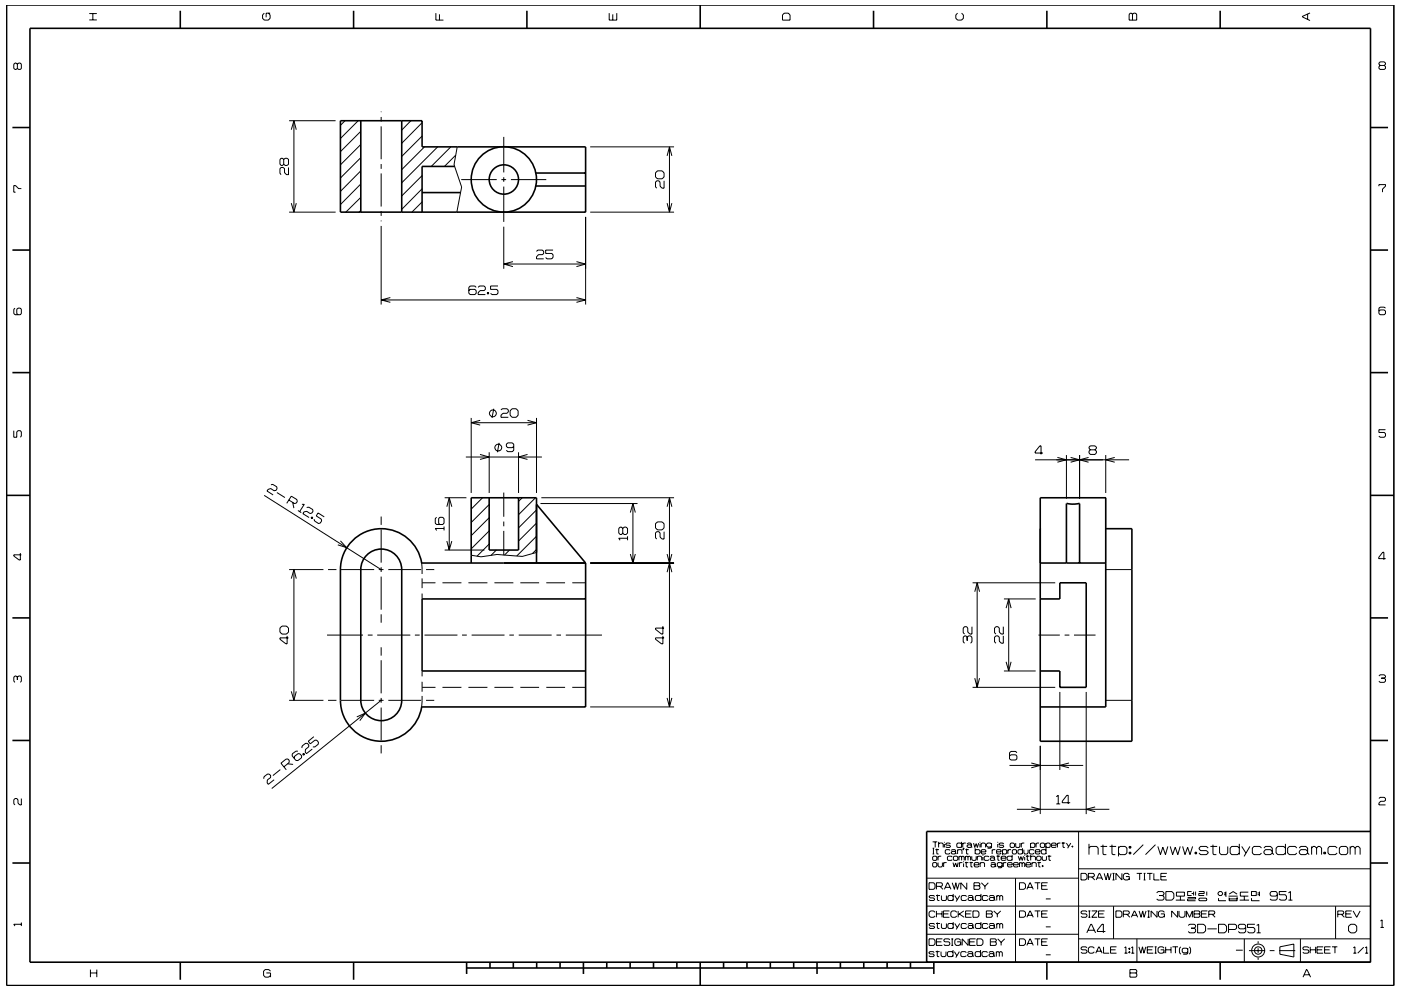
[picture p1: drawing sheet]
<svg xmlns="http://www.w3.org/2000/svg" width="297mm" height="210mm" viewBox="0 0 297 210" stroke-linecap="round" stroke-linejoin="round" font-family="sans-serif">
<g fill="none" stroke="#000" stroke-width=".21">
<path d="M3.7 13.6l-.3-.2h-.2l-.3 .2v.9l.3 .2 .5-.2M3.7 13.6l.2-.2h.4l.2 .2v.9l-.2 .2h-.4l-.2-.2M3.7 13.6v.9M18.9 4.2h1.6M18.9 2.9h1.6M19.7 2.9v1.3M56 2.8l-.3 .4v.7l.3 .4h.9l.4-.4v-.7l-.4-.4M57.3 2.8h-.9v.9M92.4 2.8v1.5h1.6M93.2 3v1.3M129.2 2.8v1.5h1.6v-1.5M129.9 3v1.3"/>
<path d="M166.3 2.8h.8l.4 .4v1.1h-1.6v-1.1zM203 2.8l-.4 .4v.7l.4 .4h.9l.4-.4v-.7l-.4-.4M239.6 2.8h.3l.2 .2 .3-.2h.3l.3 .2v1.3h-1.6v-1.3zM240.1 3v1.3M277.2 3v1.1M277.7 2.7l-1.6 .8v.1l1.6 .8M292.6 13.9l-.2-.3v-.2l.2-.3h.9l.2 .3v.2l-.2 .3M292.6 13.9l-.2 .2v.4l.2 .2h.9l.2-.2v-.4l-.2-.2M292.6 13.9h.9M60.2 33.8l-.3-.2h-.3l-.2 .2v1l.2 .3h.3l.3-.3M60.2 33.8l.2-.2h.5l.3 .2v1l-.3 .3h-.5l-.2-.3M60.2 33.8v1"/>
<path d="M61.2 35.5v1.5h-.5l-.4-.4v-.8l-.3-.3h-.4l-.2 .3v1l.2 .2M61.3 25.6h9.9M61.8 27.5l.5-1.9 .5 1.9M62.3 25.6v19.4M73.1 25.6l-.9 1M75.9 25.6l-3.7 3.8M76.5 39l-4.3 4.4M76.5 36.2l-4.3 4.4M76.5 33.4l-4.3 4.4M76.5 30.6l-4.3 4.4M76.5 27.9l-4.3 4.3M80.8 23.7v.1"/>
<path d="M80.8 24.8v1M80.8 26.8v7M80.8 34.8v1M80.8 36.8v7M87.1 25.6l-1.9 2M89.5 37.2l-4.3 4.4M89.5 28.9l-4.3 4.3M89.5 26l-4.3 4.4M90 31.2l-4.8 4.8M92.8 31.2l-7.6 7.6M95.6 31.2l-4.2 4.1M96.6 32.9l-2.4 2.4"/>
<path d="M96.9 31.2l-.6 3.7 1.6 4.8M97.8 38.1h7.5M97.9 39.7l-1 5.3M106.3 38.1h1M106.8 29v7.6M106.8 37.6v1M106.8 39.6v7.5M108.3 38.1h7.5M125.1 31.2h17.8M139.4 36.2h1l.4 .5v.8l-.4 .4h-1l-.4-.4v-.8zM140.8 38.4v1.5h-.4l-.5-.4v-.9l-.2-.2h-.5l-.2 .2v1l.2 .3M141.4 33.1l.5-1.9 .6 1.9"/>
<path d="M141.9 31.2v13.8M292.4 39.5v-.3h1.3v.3l-.6 .6v.7M4.5 40h-.6l-.6-.6h-.4v1.4h.4M61.3 45h9.9M61.8 43.1l.5 1.9 .5-1.9M76.5 44.7l-.4 .3M76.5 41.9l-3.2 3.1M80.8 44.8v1M80.8 46.8v.1M80.8 47.9v16.7M89.5 42.8l-2.2 2.2M89.5 40l-4.3 4.4"/>
<path d="M106.8 48.1v8.9M106.8 56h17.4M108.8 55.5l-2 .5 2 .6M113.7 53.3l.3-.3h1l.3 .3v.5l-.3 .2h-.8l-.5 .5v.4h1.6M117.3 53h-1.6v.8h1.3l.3 .2v.6l-.3 .3h-1.1l-.2-.3M122.2 55.5l2 .5-2 .6M124.2 46v18.6M125.1 45h17.8M141.4 43.1l.5 1.9 .5-1.9M3.2 65.4l-.3 .2v.9l.3 .3h1.1l.2-.3v-.9l-.2-.2h-.5l-.2 .2v.9l.2 .3M80.8 63.6h43.4M82.8 63.1l-2 .5 2 .5"/>
<path d="M101 61l-.3-.3h-1l-.3 .3v1.2l.3 .3h1l.3-.3v-.6l-.3-.2h-1l-.3 .2M101.4 61l.2-.3h1.1l.2 .3v.4l-.2 .2h-.9l-.4 .5v.4h1.5M103.3 62.1h.3v.2h-.3zM103.5 62.1v.2M105.6 60.7h-1.6v.7h1.3l.3 .2v.6l-.3 .3h-1l-.3-.3M122.2 63.1l2 .5-2 .5M293.7 65.4l-.2-.3h-.9l-.2 .3v1.1l.2 .3h.9l.2-.3v-.5l-.2-.3h-.9l-.2 .3M2.9 91.3v1.4h.7v-1.1l.2-.3h.5l.2 .3v.9l-.2 .2M98.8 96.9h16.1M99.9 88.6v16M99.9 89.7h13.8M101.8 96.4l1.9 .5-1.9 .5"/>
<path d="M101.8 89.2l-1.9 .5 1.9 .5M103.7 95.9v8.7M104.7 86.7l-.4 1.9M105.8 93.9l-.3 2M106.2 86.9l.3-.2h1l.3 .2v.5l-.3 .3h-.9l-.4 .4v.4h1.6M108.2 87.1l.4-.4h.8l.5 .4v1l-.5 .4h-.8l-.4-.4zM108.9 94.7l-.3 .2h-.9l-.3-.2v-.5l.3-.3h.9l.3 .3v1.3l-.3 .3h-.9l-.3-.3M109.9 95.9v8.7M111.8 96.4l-1.9 .5 1.9 .5M111.8 89.2l1.9 .5-1.9 .5M113.7 88.6v16M219.5 97.5h19.9"/>
<path d="M221.1 96.1h-1.6v-.3l1-1.2h.2v1.8M224.2 97l1.9 .5-1.9 .5M226.1 96.5v9.3M227 97l1.9 .5-1.9 .5M228.9 96.5v9.3M230.8 97l-1.9 .5 1.9 .5M231.2 95.4l-.3-.3v-.3l.3-.2h1l.3 .2v.3l-.3 .3M231.2 95.4l-.3 .3v.4l.3 .3h1l.3-.3v-.4l-.3-.3M231.2 95.4h1M234.4 96.5v8.1M236.3 97l-1.9 .5 1.9 .5M293.7 91.1h-1.3v.6h1.1l.2 .3v.5l-.2 .2h-.9l-.2-.2"/>
<path d="M4.3 117.3v1.5h-.2l-1.2-.9v-.2h1.6M56 105.1l24.8 15.7M57.4 102.8l.4-.1 .9 .5 .1 .4-.3 .4-.4 .1-.7-.5-.5 .2-.3 .3 1.3 .9M58.7 104.5l1.7 1M61.2 106l1.2 .8 .4-.1 .2-.3-.1-.4-1.1-.8-1 1.6M62.1 106.6l.2 1.2M63.2 108.3l.7 .4M64 107h.5l-1 1.5M65 107.6h.4l.9 .5 .1 .3-.3 .4-.4 .1-.7-.5-.6 .2-.2 .4 1.3 .8M66.1 109.6l.2 .2-.1 .2-.2-.1zM66.2 109.7l-.1 .2M68.7 109.6l-1.3-.8-.3 .6 1 .7 .1 .4-.3 .4-.4 .1-.8-.5-.1-.4"/>
<path d="M72.2 114.7l1.3 1.5-1.9-.6M80.8 109.6v1.7M80.8 112.3v7M89.4 119.4l.1 2.3M92.6 109.7l-.3 .3v1l.3 .2h1.2l.3-.2v-1l-.3-.3h-.5l-.3 .3v1l.3 .2M94.1 112.1h-1.8l.3 .4M94.1 111.7v.8M94.3 116.7h8.4M94.3 105.6h4.6M94.7 107.5l.5-1.9 .6 1.9M94.7 114.8l.5 1.9 .6-1.9M95.2 105.6v11.1"/>
<path d="M102.3 105.6l-2.4 2.4M103.7 112.6l-3.8 3.8M103.7 109.8l-3.8 3.8M103.7 107l-3.8 3.8M103.7 115.4l-2.6 2.6M105.2 116.7l-1.1 1.1M106.8 104.5v5.1M106.8 110.6v1M106.8 112.6v5.2M108 116.7l-1 1M110.7 105.6l-.8 .7M113.5 105.6l-3.6 3.6"/>
<path d="M113.7 111l-3.8 3.8M113.7 116.5l-.8 .9M113.7 113.7l-4.1 4.2M113.7 117.2l-3 .8-5.3-.4-3.4 .5-2.1-.3M113.7 108.2l-3.8 3.8M114.6 106.8h20.6M114.8 105.6h28.1M125.1 119.4h17.8M132 112.1l.3-.3h.5l.3 .3v1l-.3 .3h-.5l-.3-.3M132 112.1l-.2-.3h-.3l-.3 .3v1l.3 .3h.3l.2-.3M132 112.1v1M133.1 114.2h-1.9l.3 .4"/>
<path d="M133.1 113.7v.9M133.6 108.7l.6-1.9 .5 1.9M133.6 117.5l.6 1.9 .5-1.9M134.2 106.8v12.6M139 111.1l.4-.4h1l.4 .4v.9l-.4 .4h-1l-.4-.4zM140.8 112.8v1.5h-.4l-.5-.4v-.9l-.2-.2h-.5l-.2 .2v1l.2 .3M141.4 117.5l.5 1.9 .5-1.9M141.4 107.5l.5-1.9 .6 1.9M141.9 105.6v44.3M293.8 118.5h-1.5v-.3l.9-1.1h.2v1.6M59.3 133.2l.5-.4h.9l.5 .4v.9l-.5 .4h-.9l-.5-.4zM60.9 134.9v1.7h-.3l-1.3-1v-.3h1.9"/>
<path d="M61.3 120.8h7.3M61.8 122.7l.5-1.9 .5 1.9M62.3 120.8v27.7M69.3 134.7h7.7M69.6 120.8h1.7M72.3 120.8h7M78 134.7h1M80 134.7h7M80.3 120.8h1M80.8 120.3v1M80.8 122.3v7M80.8 130.3v1.8"/>
<path d="M80.8 137.3v1.8M82.3 120.8h7M88 134.7h1M89.5 122.7v2M89.5 125.9v1.1M89.5 123.6h2.8M90 134.7h7M90.3 120.8h1.8M93.8 123.6h4M98 134.7h1M99.3 123.6h4M100 134.7h7"/>
<path d="M104.8 123.6h4M108 134.7h1M110 134.7h7M110.3 123.6h4M115.8 123.6h4M118 134.7h.9M120 134.7h7.6M121.3 123.6h2.9M140.5 134.9v1.7h-.2l-1.3-1v-.3h1.8M140.5 132.8v1.7h-.2l-1.3-1v-.3h1.8M141.4 121.4l.5-2 .6 2M205.1 135.2l-.3-.3h-.3l-.3 .3v.9l.3 .3"/>
<path d="M205.1 135.2l.3-.3h.4l.3 .3v.9l-.3 .3M205.1 135.2v.7M206.1 132.9v1.6h-.4l-.5-.4v-.9l-.3-.3h-.4l-.3 .3v1l.3 .3M206.2 123.6h17.5M206.7 125.5l.5-1.9 .5 1.9M207.2 123.6v22.2M212.7 132.9v1.6h-.4l-.4-.4v-.9l-.3-.3h-.4l-.3 .3v1l.3 .3M212.7 134.9v1.5h-.4l-.4-.4v-.8l-.3-.3h-.4l-.3 .3v.9l.3 .3M212.9 127h6.7M213.3 129l.6-2 .5 2M213.9 127v15.3M220.2 134.7h4.5"/>
<path d="M225.7 134.7h1M227.7 134.7h4.6M234.4 120.8h5.6M3.7 143.6l-.3-.2h-.2l-.3 .2v.9l.3 .2M3.7 143.6l.2-.2h.4l.2 .2v.9l-.2 .2M3.7 143.6v.6M61.3 148.5h7.3M61.8 146.6l.5 1.9 .5-1.9M63.2 159.3h-.4l-.8 .6-.1 .4 .8 1h.5l.7-.6 .1-.4-.4-.4-.4-.1-.8 .6v.5M64 158.7v-.5l.8-.6 .4 .1 .3 .3-.1 .4-.6 .6-.1 .5 .3 .3 1.2-.9M64.2 160l.2-.2 .2 .2-.3 .2zM64.3 159.9l.2 .2"/>
<path d="M66.5 156.2l-1.1 1 .4 .6 1-.8h.4l.3 .4v.5l-.8 .6-.4-.1M69.6 148.5h1.7M72.3 148.5h7M75.6 152.1l1.9-.8-1.2 1.6M80.3 148.5h1M80.8 140v7.1M80.8 148v1M80.8 150.1v6.9M80.8 158.1v1.7M80.8 148.5l-23.2 18.7M82.3 148.5h7M89.5 147.6l-.1 2.3"/>
<path d="M89.5 142.3v1.2M89.5 144.6v2.1M89.5 145.8h2.8M90.3 148.5h1.8M93.8 145.8h4M99.3 145.8h4M104.8 145.8h4M110.3 145.8h4M115.8 145.8h4M121.3 145.8h2.9M125.1 149.9h17.8M141.4 148l.5 1.9 .5-1.9"/>
<path d="M206.2 145.8h17.5M206.7 143.8l.5 2 .5-2M212.9 142.3h6.7M213.3 140.4l.6 1.9 .5-1.9M215.6 159.7l-.2-.3h-1.1l-.3 .3v1.2l.3 .3h1.1l.2-.3v-.5l-.2-.3h-1.1l-.3 .3M220.6 158.2v14.5M224.7 146.8v16.5M230.3 146.8v25.9M234.4 148.5h5.6M292.4 143.4l.2-.3h.9l.2 .3v.2l-.2 .2M292.9 143.8h.6M293.5 143.8l.2 .3v.4l-.2 .2h-.9l-.2-.2"/>
<path d="M4.5 169.4v1.3h-.3l-.4-.4v-.7l-.2-.2h-.4l-.3 .2v.9l.3 .2M55.9 165.2l.1-.4 .7-.6h.4l.3 .3v.4l-.7 .5-.1 .7 .3 .3 1.2-1M59.4 163.2l-1.5 1.3M60.2 162.6l1.1-.8v-.5l-.2-.3h-.4l-1.1 .9 1.1 1.4M61 162l1.1 .1M197.7 178.6h1M197.7 179.9h.4M197.9 179.9v1.2M198.3 178.6v1.1M198.6 180v1.1h.4M199 179l.2-.2h.6l.2 .2v.7M199 178.6v1.1"/>
<path d="M200.2 178.6v.1M200.2 179v.7M201.5 179l-.2-.2h-.6l-.2 .3 .2 .2h.6l.2 .3-.2 .1h-.6l-.2-.1M203.9 179l-.2-.2h-.7l-.1 .2v.6l.1 .1h.7l.2-.1M203.9 178.6v1.1M204.1 178.8v.9M204.2 179.9h.2l-.2 .4zM204.3 179.9l-.1 .4M204.8 178.8h-.5l-.2 .2M204.9 180v1.1h.4M205 179l.2-.2h.6l.2 .2v.6M206 179.4l-.2-.2h-.6l-.2 .2 .2 .3h.6l.2-.1"/>
<path d="M206 179.6l.1 .1M206.4 178.8l.3 .9 .3-.8 .2 .8 .3-.9M206.8 179.9v1.2M207.8 178.6v.1M207.8 179v.7M208 179l.2-.2h.5l.3 .2v.7M208 178.8v.9M210.2 179l-.2-.2h-.6l-.2 .2v.4l.2 .3h.6l.2-.3M210.2 178.8v.9l-.2 .2h-.6M211.5 178.6v.1M211.5 179v.7M212.8 179l-.2-.2h-.6l-.2 .3 .2 .2h.6l.2 .3-.2 .1h-.6l-.2-.1"/>
<path d="M214 162.3h15.7M214.3 178.8h.6l.2 .2v.6l-.2 .1h-.6l-.1-.1v-.6zM215.3 178.8v.8l.2 .1h.6l.1-.1v-.8M215.6 171.7h19.6M216.5 178.8v.9M216.8 179.9v1.2M217.2 178.8h-.5l-.2 .2M218.5 179l.2-.2h.5l.2 .2v.6l-.2 .1h-.5l-.2-.1M218.5 178.8v1.1M218.7 161.8l1.9 .5-1.9 .5M218.7 171.2l1.9 .5-1.9 .5M219.7 178.8v.9"/>
<path d="M220.3 178.8h-.5l-.1 .2M220.6 179l.2-.2h.5l.2 .2v.6l-.2 .1h-.5l-.2-.1zM221.7 179l.3-.2h.5l.2 .2v.6l-.2 .1h-.5l-.3-.1M221.7 178.8v1.1M221.8 179.9v1.2M222.9 179.3h1l-.1-.5h-.7l-.2 .2v.6l.2 .1h.7l.1-.1M223.9 169l.5-.3v1.8M223.9 170.5h.9M224.2 178.8v.9M224.8 178.8h-.4l-.2 .2M225.1 178.8h.7M225.4 178.6v1.1h.4"/>
<path d="M226.1 178.8l.5 .8M226.7 161.8l-2 .5 2 .5M226.9 170.3h-1.7v-.3l1-1.3h.3v1.8M227 178.8l-.6 1.1M227.3 179.4h.2v.3h-.2zM227.4 179.4v.3M228.7 176.4v27.7M230.9 179.9l.3-.4h1.3l.3 .4v1.4M230.9 179v2.3M232.2 171.2l-1.9 .5 1.9 .5M233.3 179.5h1.4M233.8 179.2v1.9l.2 .2h.6"/>
<path d="M235.2 179.5h1.4M235.8 179.2v1.9l.2 .2h.5M237.1 179.9l.4-.4h1l.4 .4v1l-.4 .4h-1l-.4-.4M237.1 179.5v2.1M239.4 179.5h.4v.4h-.4zM239.6 179.5v.4M242.4 179.2l-2.1 2.1M245 179.2l-2.1 2.1M245.5 179.5l.5 1.8 .5-1.6 .6 1.6 .5-1.8M248.1 179.5l.5 1.8 .6-1.6 .5 1.6 .5-1.8M250.7 179.5l.5 1.8 .6-1.6 .5 1.6 .6-1.8M256.2 179.9l-.4-.4h-1.2l-.4 .4 .4 .5h1.2l.4 .5-.4 .4h-1.2l-.4-.4"/>
<path d="M256.6 179.5h1.5M257.2 179.2v1.9l.1 .2h.6M258.6 179.5v1.4l.3 .4h1.1l.3-.4v-1.4M262.8 179.9l-.4-.4h-1.2l-.4 .4v1l.4 .4h1.2l.4-.4M262.8 179v2.3M263.3 179.5l.9 1.4M265 179.5l-1.2 2.1M267.5 179.9l-.4-.4h-1.2l-.4 .4v1l.4 .4h1.2l.4-.4M268 179.9l.3-.4h1.1l.3 .4v1M272.5 179.9l-.3-.4h-1.3l-.3 .4v1l.3 .4h1.3l.3-.4M272.5 179v2.3M274.9 179.9l-.3-.4h-1.2l-.4 .4v1l.4 .4h1.2l.3-.4"/>
<path d="M275.5 179.9l.3-.4h1.1l.3 .4v1M278.1 179.9l.3-.4h.4l.3 .4M278.1 179.5v1.8M279.1 179.9l.4-.4h.3l.4 .4v1.4M279.1 179.9v1.4M283.5 179.9l-.4-.4h-1.2l-.3 .4v1l.3 .4h1.2l.4-.4M284 179.9l.3-.4h1.1l.3 .4v1l-.3 .4h-1.1l-.3-.4zM286.3 179.9l.3-.4h.3l.4 .4M286.3 179.5v1.8M287.3 179.9l.4-.4h.3l.4 .4v1.4M287.3 179.9v1.4M292.4 169.4l.2-.3h.9l.2 .3v.3l-.2 .3h-.8l-.3 .3v.4h1.3"/>
<path d="M4.5 195.7v.7M4.5 196h-1.6l.3 .4M196.5 198.2h32.2M196.5 192.2h94.1M196.6 186.3h32.1M197 199.1h.9l.3 .4v.7l-.3 .3h-.9zM197 187.2h.9l.3 .4v.7l-.3 .3h-.9zM197.7 181.1h.4M197.7 181.8l.2-.2h.6l.1 .2v.5l-.1 .2h-.6l-.2-.2zM197.7 183.1l.2-.1h.6l.1 .1v.6l-.1 .2h-.6l-.2-.2zM198.2 190.2l-.2-.3h-.8l-.2 .3 .2 .3h.8l.2 .3-.2 .2h-.8l-.2-.2M198.2 196.1l-.2-.2h-.8l-.2 .2 .2 .3h.8l.2 .2-.2 .3h-.8l-.2-.2"/>
<path d="M198.2 193.5l-.2-.3h-.7l-.3 .3v.8l.3 .3h.7l.2-.3M198.3 180.2h.8M198.5 189.9h.8M198.5 195.9h.8M198.5 188h1.1l.2-.2v-.4l-.2-.2h-1.1v1.4M198.5 199.8h1.1M198.5 193.2v1.4M198.5 193.8h1.2M198.7 189.7v1.2l.5 .1M198.7 195.7v1.1l.5 .1M198.9 183v.7l.2 .2h.5l.2-.2v-.7M198.9 181.6v.9"/>
<path d="M199.3 188l.6 .6M199.6 181.6h-.5l-.2 .2M199.6 189.9v.9l.2 .2h.6l.3-.2v-.9M199.6 195.9v.8l.2 .2h.6l.3-.2v-.8M199.7 193.2v1.4M199.8 199.1h-1.3v1.4h1.3M200 193.8h1.1M200.1 183v.9M200.2 188.6l.7-1.4h.1l.6 1.4M200.4 188.2h1M200.7 183h-.5l-.1 .1M201.3 193.2h-1.3v1.4h1.3"/>
<path d="M201.4 199.3l-.2-.2h-.9l-.2 .5 .2 .2h.9l.2 .2v.3l-.2 .2h-.9l-.2-.2M201.4 180.4l-.1-.2h-.7l-.2 .2v.5l.2 .2h.7l.1-.2M201.7 180.4l.2-.2h.5l.2 .2v.5M201.7 199.1h.4M201.9 199.1v1.4M201.9 187.2l.5 1.4 .2-1.4 .4 1.4 .4-1.4M201.9 181.8l-.2-.2h-.7l-.1 .2v.5l.1 .2h.7l.2-.2M202.1 183l.2 .9 .3-.9 .3 .9 .3-.9M202.1 190.2l-.2-.3h-.7l-.2 .3v.6l.2 .2h.7l.2-.2M202.1 196.1l-.2-.2h-.7l-.2 .2v.6l.2 .2h.7l.2-.2M202.1 189.6v1.4M202.1 195.6v1.3"/>
<path d="M202.1 181.8l.2-.2h.6l.2 .2v.5l-.2 .2h-.6l-.2-.2zM202.4 189.9l.5 .9M202.4 195.9l.5 .8M202.6 180.8l-.2-.2h-.5l-.2 .2 .2 .3h.5l.2-.2M202.6 180.9l.2 .2M202.9 193.5l-.3-.3h-.7l-.3 .3v.8l.3 .3h.7l.3-.3M202.9 199.8h.8v.7M203 180.4l.2-.2h.6l.2 .2v.7M203 180.2v.9M203.2 193.2v1.4M203.3 181.8l.2-.2 .4 .2M203.3 181.6v.9"/>
<path d="M203.4 193.8l1 .8M203.4 183v.9M203.5 189.9l-.8 1.3M203.5 195.9l-.8 1.2M203.7 199.5l-.3-.4h-.7l-.3 .4v.7l.3 .3h.7l.3-.3M203.9 181.8v.7M203.9 181.8l.1-.2 .4 .2v.7M204 183h-.4l-.2 .1M204.3 182.7v.2M204.3 183.1v.8M204.3 193.2l-1.1 .8M204.6 183h.7"/>
<path d="M204.7 180.2h.7M204.7 181.6v.9M204.7 181.8l.1-.2 .4 .2M204.7 193.8h1.1M204.8 182.8v1l.4 .1M204.9 190.2l-.2-.3h-.7l-.2 .3v.6l.2 .2h.7l.2-.2M204.9 196.1l-.2-.2h-.7l-.2 .2v.6l.2 .2h.7l.2-.2M205 187.2v1.4l-1.3-1.4v1.4M205.2 190.2l.2-.3h.7l.2 .3v.6M205.2 196.1l.2-.2h.7l.2 .2v.6M205.2 181.8v.7M205.2 181.8l.2-.2 .4 .2v.7"/>
<path d="M205.3 199.1v1.4l-1.3-1.4v1.4M205.6 183h.7M205.6 199.8h1M205.9 182.8v1l.3 .1M206 193.2h-1.3v1.4h1.3M206 181.6v.7l.2 .2h.6l.2-.2v-.7M206.3 193.2h1l.3 .3v.8l-.3 .3h-1zM206.3 190.6l-.2-.2h-.7l-.2 .2 .2 .4h.7l.2-.2M206.3 196.5l-.2-.2h-.7l-.2 .2 .2 .4h.7l.2-.2M206.3 190.8l.2 .2M206.3 196.7l.2 .2M206.5 187.2h1.1l.2 .2-.2 .5 .2 .2v.3l-.2 .2h-1.1z"/>
<path d="M206.5 187.9h1.1M206.5 183.4h1.1l-.2-.4h-.7l-.2 .1v.6l.2 .2h.7l.2-.2M206.8 180.4l.1-.2h.7l.2 .2v.5l-.2 .2h-.7l-.1-.2M206.8 199.1h-1.2v1.4h1.2M207.1 199.1h1l.3 .4v.7l-.3 .3h-1zM207.2 181.8l.2-.2h.5l.2 .2v.7M207.2 181.6v.9M207.8 183.1l.2-.1h.6l.1 .1v.8M207.8 183v.9M208 190.2l-.2-.3h-.8l-.2 .3v.6l.2 .2h.8l.2-.2M208 196.1l-.2-.2h-.8l-.2 .2v.6l.2 .2h.8l.2-.2M208 189.6v1.4"/>
<path d="M208 195.6v1.3M208 180.7h1v-.3l-.2-.2h-.6l-.2 .2v.5l.2 .2h.6l.2-.2M208.1 187.2l.7 .8M208.4 181.3v.2M208.4 181.8v.7M208.8 188v.6M209.1 193.2h1.1l.2 .2-.2 .4 .2 .2v.3l-.2 .3h-1.1zM209.1 193.8h1.1M209.5 190.2l-.3-.3h-.7l-.2 .3v.6l.2 .2h.7l.3-.2M209.5 196.1l-.3-.2h-.7l-.2 .2v.6l.2 .2h.7l.3-.2M209.5 187.2l-.7 .8M209.7 181.8l-.2-.2h-.7l-.1 .2v.5l.1 .2h.7l.2-.2"/>
<path d="M209.7 190.2l.3-.3h.6l.2 .3v.6M209.7 196.1l.3-.2h.6l.2 .2v.6M209.9 181.8l.2-.2h.5l.3 .2v.5M210 199.1h1l.2 .2-.2 .5 .2 .2v.3l-.2 .2h-1zM210 199.8h1M210.1 183.1l.2-.1h.5l.2 .1v.6M210.4 180.2v.9M210.7 193.2l.8 .7M210.8 190.6l-.2-.2h-.6l-.3 .2v.2l.3 .2h.6l.2-.2M210.8 196.5l-.2-.2h-.6l-.3 .2v.2l.3 .2h.6l.2-.2M210.8 190.8l.2 .2M210.8 196.7l.2 .2"/>
<path d="M210.9 182.2l-.3-.3h-.5l-.2 .3 .2 .3h.5l.3-.2M210.9 182.3l.1 .2M211 183.5l-.2-.2h-.5l-.2 .2 .2 .4h.5l.2-.2M211 183.7l.2 .2M211 180.2h-.4l-.2 .2M211.3 181.6h.7M211.3 180.7h1l-.2-.5h-.6l-.2 .2v.5l.2 .2h.6l.2-.2M211.3 190.2l.2-.3 .5 .3M211.3 189.9v1.1M211.3 195.9v1M211.3 196.1l.2-.2 .5 .2M211.5 193.9v.7"/>
<path d="M211.5 199.1l.8 .8M211.6 181.4v1l.3 .1M212 190.2l.2-.3 .4 .3v.8M212 190.2v.8M212 196.1v.8M212 196.1l.2-.2 .4 .2v.8M212.2 193.2l-.7 .7M212.3 182h1v-.2l-.2-.2h-.6l-.2 .2v.5l.2 .2h.6l.2-.2M212.3 199.9v.6M212.5 183.1l-.2-.1h-.7l-.2 .1v.5l.2 .2h.7l.2-.2M212.5 183v.9l-.2 .2h-.7M212.6 180.4l.1-.2h.6l.1 .2v.5l-.1 .2h-.6l-.1-.2"/>
<path d="M212.6 180.2v1.1M212.7 183v.9M213 199.1l-.7 .8M213.4 183h-.5l-.2 .1M213.6 183.4h1l-.1-.4h-.7l-.2 .1v.6l.2 .2h.7l.1-.2M213.7 180.2v.9M214.4 180.2h-.5l-.2 .2M214.6 181.8l-.2-.2h-.7l-.2 .2v.5l.2 .2h.7l.2-.2M214.6 181.3v1.2M214.6 180.4l.2-.2h.5l.2 .2v.5l-.2 .2h-.5l-.2-.2zM214.9 183.4h1l-.2-.4h-.6l-.2 .1v.6l.2 .2h.6l.2-.2M215.3 186.3v17.8"/>
<path d="M215.9 181.6l.3 .9 .2-.8 .3 .8 .3-.9M216.2 183v.9M216.2 183.1l.2-.1 .3 .1M216.2 199.1h.9l.3 .4v.7l-.3 .3h-.9zM216.2 187.2h.9l.3 .4v.7l-.3 .3h-.9zM216.2 193.2h.9l.3 .3v.8l-.3 .3h-.9zM216.7 183.1l.2-.1 .4 .1v.8M216.7 183.1v.8M216.8 180.4l-.2-.2h-.6l-.2 .2v.5l.2 .2h.6l.2-.2M217.1 180.2v.7l.2 .2h.5l.2-.2v-.7M217.3 181.3v.2M217.3 181.8v.7"/>
<path d="M217.5 183.4h1l-.1-.4h-.7l-.2 .1v.6l.2 .2h.7l.1-.2M217.5 181.6h.8M217.7 194.6l.7-1.4 .7 1.4M217.7 188.6l.7-1.4 .7 1.4M217.8 181.4v1l.4 .1M217.9 194.1h1M217.9 188.2h1M218.5 181.8l.2-.2h.6l.2 .2v.7M218.5 181.3v1.2M218.8 183.1l.2-.1h.5l.2 .1v.8M218.8 183v.9M219.2 180.4l-.1-.2h-.7l-.2 .2v.5l.2 .2h.7l.1-.2"/>
<path d="M219.4 199.1h1.2M219.4 193.2h1.2M219.4 187.2h1.2M219.5 180.7h1l-.2-.5h-.6l-.2 .2v.5l.2 .2h.6l.2-.2M219.8 181.8l.2-.2h.5l.2 .2v.5l-.2 .2h-.5l-.2-.2zM220 183h.7M220 187.2v1.4M220 193.2v1.4M220 199.1v1.4M220.3 182.8v1l.3 .1M220.8 199.8h1.1M220.8 193.8h1.1"/>
<path d="M220.8 187.9h1.1M221 183.6h.1v.2h-.1zM221 181.6v.7l.1 .2h.6l.2-.2v-.7M221.1 183.6v.2M221.7 196.6h1.1M221.7 190.7h1.1M221.8 180.4l-.2-.2h-.6l-.2 .2v.5l.2 .2h.6l.2-.2M222.1 199.1h-1.3v1.4h1.3M222.1 187.2h-1.3v1.4h1.3M222.1 193.2h-1.3v1.4h1.3M222.1 181.6h.8M222.4 181.4v1l.4 .1"/>
<path d="M228.7 199.1h61.9M228.7 184.3h61.9M229.2 185.2h.9l.4 .4v.7l-.4 .3h-.9zM230.4 197.9l.9-1.9h.1l.9 1.9M230.5 193.4l-.2-.2h-.9l-.2 .2 .2 .4h.9l.2 .2v.3l-.2 .3h-.9l-.2-.3M230.7 197.3h1.3M230.8 186h1l.2-.2v-.3l-.2-.3h-1v1.4M230.8 193.2h.4M230.8 194.6h.4M231 193.2v1.4M231.5 186l.6 .6M231.5 193.2h1.1l-1.1 1.4h1.1"/>
<path d="M232.4 186.6l.6-1.4h.2l.6 1.4M232.6 186.2h1M232.9 193.8h1.1M234.1 185.2l.4 1.4 .4-1.4 .3 1.4 .4-1.4M234.2 193.2h-1.3v1.4h1.3M234.4 197.6h-1.7v-.3l.9-1.3h.3v1.9M235.9 185.2h.4M235.9 186.6h.4M236.1 185.2v1.4M236.1 192.2v6.9M236.6 193.2h1l.3 .3v.8l-.3 .3h-1zM237.9 185.2v1.4l-1.3-1.4v1.4"/>
<path d="M238.2 193.9h1l.2-.2v-.3l-.2-.2h-1v1.4M238.7 185.9h.7v.7M238.9 193.9l.7 .7M239.4 180.8h.4v.3h-.4zM239.4 185.6l-.3-.4h-.6l-.3 .4v.7l.3 .3h.6l.3-.3M239.6 180.8v.3M239.9 194.6l.6-1.4 .7 1.4M240.1 194.1h.9M241 185.2h1.1M241 199.1v5M241.5 193.2l.4 1.4 .4-1.4 .3 1.4 .4-1.4M241.6 185.2v1.4"/>
<path d="M242.5 185.2h.4M242.5 186.6h.4M242.7 185.2v1.4M243.2 185.2h1.1M243.3 193.2h.5M243.3 194.6h.5M243.5 193.2v1.4M243.8 185.2v1.4M244.6 185.2v1.4h1.2M245.2 189.4l.3-.3h1l.3 .3v.2l-.3 .3M245.3 193.2v1.4l-1.2-1.4v1.4M245.8 189.9h.7"/>
<path d="M246.1 193.8h.8v.8M246.1 185.9h1.1M246.5 189.9l.3 .3v.5l-.3 .2h-1l-.3-.2M246.9 193.5l-.4-.3h-.6l-.3 .3v.8l.3 .3h.6l.4-.3M247.2 189.1h1.3l.4 .4v1l-.4 .4h-1.3zM247.4 185.2h-1.3v1.4h1.3M249.3 190.9h1.9M249.4 189.2h1.7v.9h-1.7zM249.7 193.2v1.4l-1.3-1.4v1.4M250 193.2v1.1l.3 .3h.6l.3-.3v-1.1M250.3 190.1v.8M251.5 194.6v-1.4l.7 1.4 .6-1.4v1.4"/>
<path d="M251.8 190.4h1.7v.3h-1.7v.3h1.7M251.9 196.3l.3-.3h1l.3 .3v.3l-.3 .3M252.5 196.9h.7M252.6 189.1h-.8v.8h.8M252.6 189.5h.5M253.1 189.1v.8M253.1 193.2h1.1l.2 .2-.2 .4 .2 .3v.2l-.2 .3h-1.1zM253.1 193.8h1.1M253.2 196.9l.3 .2v.5l-.3 .3h-1l-.3-.3M253.4 180.8h.3v.3h-.3zM253.5 189.1v.8M253.5 180.8v.3"/>
<path d="M253.9 196h1.3l.4 .5v.9l-.4 .5h-1.3zM254.2 189.1h1.1v.4h-1.1v.4h1.1M254.2 190.7l.1-.2h1.4l.2 .4-.2 .1h-1.4zM254.7 193.8h1.1M255.9 189.1v.8M256 193.2h-1.3v1.4h1.3M256 197h2M256.3 193.9h1l.3-.2v-.3l-.3-.2h-1v1.4M257 193.9l.6 .7M258.4 190.5v.5h1.5M258.4 196h1.2l.5 .5v.9l-.5 .5h-1.2zM258.5 189.1h.4l.3 .3v.2l-.3 .3h-.4l-.3-.3v-.2z"/>
<path d="M259.5 189.4h.4M259.5 189.8h.4M259.9 189.1v1.1M260.5 197.1h1.4l.3-.2v-.6l-.3-.3h-1.4v1.9M260.5 190.1h1.9M260.6 190.7h1.7M260.6 190.4v.6h1.7v-.6M260.6 189.6l.8-.5 .9 .5M262.8 190.9h2M263.8 190.1v.8M263.8 199.1v5M264.1 196.7l-.3 .3h-1l-.3-.3v-.4l.3-.3h1l.3 .3v1.3l-.3 .3h-1l-.3-.3"/>
<path d="M264.7 189.2h-1.7v.9h1.7M265.3 189.1h1.1v.8h-1.1zM265.3 190.5v.5h1.7M266.1 196h-1.6v.7h1.3l.3 .3v.6l-.3 .3h-1l-.3-.3M266.4 197.9h.9M266.4 196.3l.5-.3v1.9M266.6 189.4h.4M266.6 189.8h.4M266.7 199.6v.5M267 189.1v1M269.7 180.6l-.3-.4h-1.1l-.3 .4v.3l.3 .4h1.1l.3-.4M269.7 180.9l.4 .4"/>
<path d="M270.8 189.8l-.2 .3h-1.1l-.2-.3v-.4l.2-.3h1.1l.2 .3v1.3l-.2 .2h-1.1l-.2-.2M272.8 189.1h-1.6v.7h1.3l.3 .3v.6l-.3 .2h-1l-.3-.2M273.2 190.9h.8M273.2 189.4l.4-.3v1.8M275.7 199.1v5M277.2 180.6l-.3-.4h-1.1l-.3 .4v.3l.3 .4h1.1l.3-.4M277.2 180.9l.4 .4M280.7 180.8h.3v.3h-.3zM280.9 180.8v.3M283.2 192.2v6.9M283.6 193.9h1.1l.2-.2v-.3l-.2-.2h-1.1v1.4M284.4 193.9l.6 .7"/>
<path d="M285.3 193.8h1.1M285.9 196.5l.5-.5h.8l.5 .5v.9l-.5 .5h-.8l-.5-.5zM286.6 193.2h-1.3v1.4h1.3M286.9 193.2l.8 1.4 .7-1.4M292.7 195.4l.3-.3v1.6M292.7 196.7h.7M19.2 206.4h1.3M19.2 205.7v1.6M20.5 205.7v1.6M56.5 206.4h.9v.9M57.4 206l-.4-.4h-.8l-.3 .4v.9l.3 .4h.8l.4-.4M198.1 202l-.2-.2h-.8l-.2 .2 .2 .3h.8l.2 .3-.2 .3h-.8l-.2-.2"/>
<path d="M198.4 201.8h.8M198.7 201.6v1.2l.4 .1M199.5 201.8v.9l.2 .2h.7l.2-.2v-.9M201.7 200.5h.4M202.1 202l-.3-.2h-.7l-.2 .2v.7l.2 .2h.7l.3-.2M202.1 201.5v1.4M202.3 201.8l.6 .9M203.4 201.8l-.8 1.3M204.9 202l-.3-.2h-.7l-.2 .2v.7l.2 .2h.7l.3-.2M205.1 202.1l.3-.3h.6l.2 .3v.6M206.2 202.5l-.2-.2h-.6l-.3 .2v.2l.3 .2h.6l.2-.2M206.2 202.7l.3 .2"/>
<path d="M207.9 202.1l-.2-.3h-.7l-.2 .3v.6l.2 .2h.7l.2-.2M207.9 201.5v1.4M209.4 202.1l-.2-.3h-.8l-.2 .3v.6l.2 .2h.8l.2-.2M209.7 202.1l.2-.3h.6l.2 .3v.6M210.7 202.5l-.2-.2h-.6l-.2 .2 .2 .4h.6l.2-.2M210.7 202.7l.2 .2M211.2 201.8v1.1M211.2 202.1l.2-.3 .5 .3M211.9 202.1l.2-.3 .4 .3v.8M211.9 202.1v.8M217.7 200.5l.7-1.4 .7 1.4M217.9 200.1h1"/>
<path d="M221.7 202.5h1.1M230.5 201l-.2-.2h-.9l-.2 .4 .2 .3h.9l.2 .2v.3l-.2 .2h-.9l-.2-.2M232 201.1l-.3-.3h-.6l-.3 .3v.8l.3 .3h.6l.3-.3M232.3 202.2l.7-1.4 .7 1.4M232.5 201.8h1M234 200.8v1.4h1.2M235.5 201.5h1M236.7 200.8h-1.2v1.4h1.2M238.4 202.2h.7M238.4 201l.3-.2v1.4M239.3 201.1h.3v.2h-.3zM239.3 201.9h.3v.2h-.3z"/>
<path d="M239.4 201.1v.2M239.4 201.9v.2M239.6 205.6h1.2l.2 .3-.2 .5 .2 .2v.4l-.2 .3h-1.2zM239.6 206.4h1.2M239.9 202.2h.6M239.9 201l.3-.2v1.4M241.5 200.8l.4 1.4 .3-1.4 .3 1.4 .4-1.4M243.2 201.5h1.1M244.5 200.8h-1.3v1.4h1.3M244.8 200.8h.4M244.8 202.2h.4M245 200.8v1.4"/>
<path d="M246.1 201.5h.7v.7M246.8 201.1l-.3-.3h-.6l-.4 .3v.8l.4 .3h.6l.3-.3M247.1 201.5h1.2M247.1 200.8v1.4M248.3 200.8v1.4M248.6 200.8h1.2M249.2 200.8v1.4M250.4 200.8a1.09 1.09 0 0 0 0 1.6M251.8 201.3l-.2-.2h-.7l-.2 .2v.6l.2 .2h.7l.2-.2M251.8 201.1v1.1l-.2 .2h-.7M252.1 200.8a1.1 1.1 0 0 1 0 1.6M262 201.5h1.5"/>
<path d="M264.8 201.6h3.4M266.7 201.1v1M266.7 203.1v.5M269.2 201.6h1M271.2 201.6h3.4M274.3 203l-2.9-.6v-1.6l2.9-.6v2.8M276.3 207.3l.7-1.6h.1l.8 1.6M276.5 206.8h1.1M277.5 201l-.2-.2h-.9l-.2 .4 .2 .3h.9l.2 .2v.3l-.2 .2h-.9l-.2-.2M277.8 201.5h1.1M277.8 200.8v1.4M278.9 200.8v1.4"/>
<path d="M279.2 201.5h1.1M280.5 200.8h-1.3v1.4h1.3M280.8 201.5h1.1M282.1 200.8h-1.3v1.4h1.3M282.4 200.8h1.1M283 200.8v1.4M286.9 202.2h.7M286.9 201l.4-.2v1.4M289.1 200.9l-1.2 1.3M289.4 202.2h.7M289.4 201l.4-.2v1.4"/>
<circle cx="104.5" cy="87.7" r=".73"/>
<circle cx="105.6" cy="95" r=".72"/>
<circle cx="266.8" cy="201.6" r="1.38"/>
<circle cx="266.8" cy="201.6" r=".79"/>
</g>
<g fill="none" stroke="#000" stroke-width=".34">
<path d="M1.4 1.1h294.1v207.9h-294.1zM6.4 6h284.2v198.1h-284.3zM38.2 2.3v3.7M75 2.3v3.7M111.7 2.3v3.7M148.5 1.1v4.9M185.2 2.3v3.7M222 2.3v3.7M258.7 2.3v3.7M2.6 27h3.7M72.2 25.6h17.3v5.5l34.7 .1v13.8h-52zM76.5 25.6v19.4"/>
<path d="M85.2 25.6v19.4M96.4 35.3h-6.9v9.7M113.6 39.5h10.6M113.6 36.7h10.6M290.6 27h3.7M2.6 53h3.7M89.5 40.8h8.2M290.6 53h3.7M2.6 79h3.7M290.6 79h3.7M1.4 105.1h4.9M78 117.5a4.3 4.3 0 0 1 4.7-.6 4.3 4.3 0 0 1 2.5 3.9v27.7a4.3 4.3 0 0 1-4.4 4.4 4.3 4.3 0 0 1-4.3-4.4v-27.7a4.3 4.3 0 0 1 1.5-3.3z"/>
<path d="M89.4 119.4h34.8M89.4 119.4a8.7 8.7 0 0 0-9.3-7.2 8.7 8.7 0 0 0-7.9 8.6v27.7a8.7 8.7 0 0 0 7.9 8.7 8.7 8.7 0 0 0 9.3-7.3M103.7 105.6v11.1h6.2v-11.1M113.7 119.4v-13.8h-13.8v13.8M113.7 107l10.5 12.4M124.2 119.4v30.5h-34.8M220.6 119.4h13.8M226.1 106.8v12.6M226.1 106.8a5.7 5.7 0 0 0 2.8 0M228.9 106.8v12.6M234.4 112.1h5.6v45.1h-19.4v-51.6h13.8v44.3h-13.8M290.6 105.1h4.9"/>
<path d="M2.6 131.1h3.7M124.2 127h-34.7v15.3h34.7M220.6 127h4.1v-3.4h5.6v22.2h-5.6v-3.5h-4.1M290.6 131.1h3.7M2.6 157.1h3.7M290.6 157.1h3.7M290.6 176.4h-94.1v27.7M2.6 183h3.7M290.6 183h3.7M38.2 204.1v3.7M75 204.1v3.7M98.9 205.3h99.1"/>
<path d="M98.9 204.1v2.5M103.9 204.1v1.2M108.8 204.1v1.2M113.8 204.1v1.2M118.7 204.1v1.2M123.7 204.1v2.5M128.6 204.1v1.2M133.6 204.1v1.2M138.6 204.1v1.2M143.5 204.1v1.2M148.5 204.1v4.9M153.4 204.1v1.2"/>
<path d="M158.4 204.1v1.2M163.3 204.1v1.2M168.3 204.1v1.2M173.2 204.1v2.5M178.2 204.1v1.2M183.1 204.1v1.2M188.1 204.1v1.2M193 204.1v1.2M198 204.1v2.5M222 204.1v3.7M258.7 204.1v3.7"/>
<circle cx="106.8" cy="38.1" r="6.9"/>
<circle cx="106.8" cy="38.1" r="3.1"/>
</g>
</svg>
